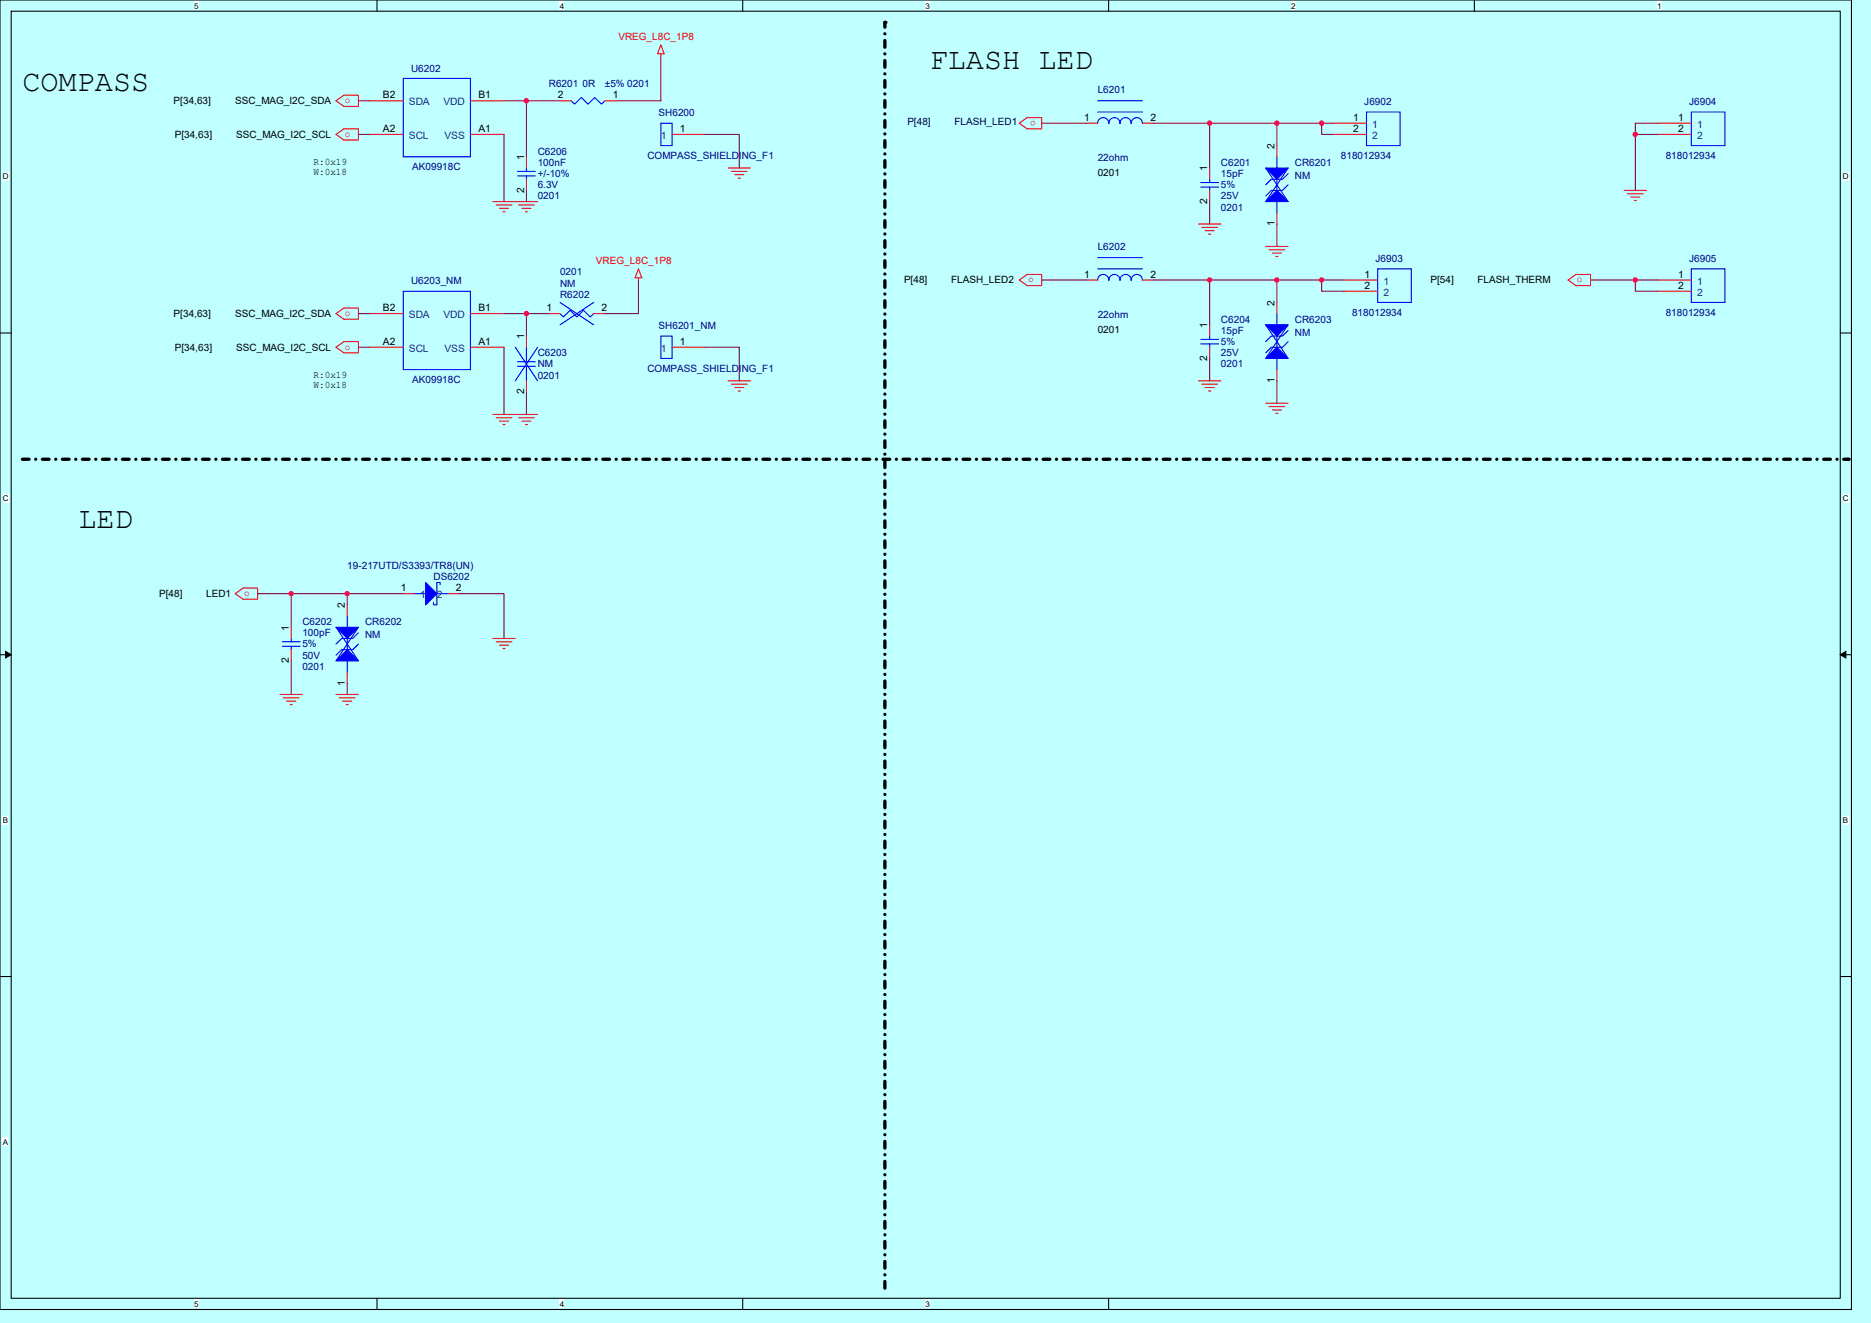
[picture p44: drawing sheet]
<svg xmlns="http://www.w3.org/2000/svg" width="297mm" height="210mm" viewBox="0 0 297 210" stroke-linecap="round" stroke-linejoin="round" font-family="sans-serif">
<defs><g id="words">
<g font-size="4.8">
<text x="147.6" y="10.9">FLASH LED</text>
<text x="3.6" y="14.5">COMPASS</text>
<text x="12.4" y="83.8">LED</text>
</g>
<g font-size="1.6" fill="#000080">
<text x="65.3" y="11.4">U6202</text>
<text x="87.1" y="13.9">R6201 0R</text>
<text x="96" y="13.9">±5% 0201</text>
<text x="174.3" y="14.8">L6201</text>
<text x="216.6" y="16.7">J6902</text>
<text x="268.1" y="16.7">J6904</text>
<text x="104.6" y="18.5">SH6200</text>
<text x="65.4" y="27">AK09918C</text>
<text x="85.4" y="24.5">C6206</text>
<text x="85.4" y="26.3">100nF</text>
<text x="85.4" y="29.9">6.3V</text>
<text x="85.4" y="28.1">+/-10%</text>
<text x="102.8" y="25.3">COMPASS_SHIELDING_F1</text>
<text x="174.3" y="25.6">22ohm</text>
<text x="193.8" y="26.3">C6201</text>
<text x="193.8" y="28.1">15pF</text>
<text x="193.8" y="29.9">5%</text>
<text x="205.5" y="26.3">CR6201</text>
<text x="205.5" y="28.4">NM</text>
<text x="212.8" y="25.3">818012934</text>
<text x="264.4" y="25.3">818012934</text>
<text x="85.4" y="31.6">0201</text>
<text x="193.8" y="33.4">0201</text>
<text x="193.8" y="31.6">25V</text>
<text x="174.3" y="39.6">L6202</text>
<text x="218.4" y="41.6">J6903</text>
<text x="268.1" y="41.6">J6905</text>
<text x="65.3" y="45.1">U6203_NM</text>
<text x="88.9" y="47.3">R6202</text>
<text x="88.9" y="45.5">NM</text>
<text x="88.9" y="43.7">0201</text>
<text x="104.6" y="52.3">SH6201_NM</text>
<text x="174.3" y="50.5">22ohm</text>
<text x="193.8" y="51.2">C6204</text>
<text x="193.8" y="53">15pF</text>
<text x="205.5" y="51.2">CR6203</text>
<text x="205.5" y="53.3">NM</text>
<text x="214.6" y="50.1">818012934</text>
<text x="264.4" y="50.1">818012934</text>
<text x="85.4" y="56.5">C6203</text>
<text x="85.4" y="58.3">NM</text>
<text x="102.8" y="59">COMPASS_SHIELDING_F1</text>
<text x="193.8" y="58.3">0201</text>
<text x="193.8" y="56.5">25V</text>
<text x="193.8" y="54.8">5%</text>
<text x="65.4" y="60.8">AK09918C</text>
<text x="85.4" y="60.1">0201</text>
<text x="55.1" y="90.3">19-217UTD/S3393/TR8(UN)</text>
<text x="68.8" y="92.1">DS6202</text>
<text x="48" y="99.2">C6202</text>
<text x="48" y="101">100pF</text>
<text x="58" y="99.2">CR6202</text>
<text x="58" y="101.3">NM</text>
<text x="48" y="106.3">0201</text>
<text x="48" y="104.5">50V</text>
<text x="48" y="102.8">5%</text>
</g>
<g font-size="1.6" fill="#f00">
<text x="98.2" y="6.4">VREG_L8C_1P8</text>
<text x="54.8" y="16.4">o</text>
<text x="54.8" y="21.7">o</text>
<text x="164.5" y="19.1" transform="rotate(-180 164.5 19.1)">o</text>
<text x="94.6" y="42">VREG_L8C_1P8</text>
<text x="163.2" y="44.8">o</text>
<text x="250.3" y="44.8">o</text>
<text x="54.8" y="50.1">o</text>
<text x="54.8" y="55.5">o</text>
<text x="38.8" y="94.6">o</text>
</g>
<g font-size="1.6">
<text x="27.6" y="16.5">P[34,63]</text>
<text x="37.3" y="16.5">SSC_MAG_I2C_SDA</text>
<text x="60.8" y="15.6">B2</text>
<text x="75.9" y="15.6">B1</text>
<text x="88.5" y="15.6">2</text>
<text x="97.3" y="15.6">1</text>
<text x="27.7" y="21.9">P[34,63]</text>
<text x="37.5" y="21.9">SSC_MAG_I2C_SCL</text>
<text x="60.8" y="21">A2</text>
<text x="75.9" y="21">A1</text>
<text x="107.9" y="21">1</text>
<text x="172.1" y="19.2">1</text>
<text x="182.6" y="19.2">2</text>
<text x="202.3" y="23.6" transform="rotate(-90 202.3 23.6)">2</text>
<text x="214.8" y="19.2">1</text>
<text x="214.8" y="21">2</text>
<text x="266.4" y="19.2">1</text>
<text x="266.4" y="21">2</text>
<text x="49.8" y="26.1">R:0x19</text>
<text x="49.8" y="27.7">W:0x18</text>
<text x="83.2" y="25.4" transform="rotate(-90 83.2 25.4)">1</text>
<text x="174.3" y="27.9">0201</text>
<text x="191.6" y="27.2" transform="rotate(-90 191.6 27.2)">1</text>
<text x="83.2" y="30.6" transform="rotate(-90 83.2 30.6)">2</text>
<text x="191.6" y="32.4" transform="rotate(-90 191.6 32.4)">2</text>
<text x="202.3" y="35.9" transform="rotate(-90 202.3 35.9)">1</text>
<text x="143.5" y="45">P[48]</text>
<text x="151" y="45">FLASH_LED2</text>
<text x="172.1" y="44.1">1</text>
<text x="182.6" y="44.1">2</text>
<text x="216.6" y="44.1">1</text>
<text x="216.6" y="45.8">2</text>
<text x="227.1" y="45">P[54]</text>
<text x="234.5" y="45">FLASH_THERM</text>
<text x="266.4" y="44.1">1</text>
<text x="266.4" y="45.8">2</text>
<text x="27.6" y="50.3">P[34,63]</text>
<text x="37.3" y="50.3">SSC_MAG_I2C_SDA</text>
<text x="60.8" y="49.4">B2</text>
<text x="75.9" y="49.4">B1</text>
<text x="83.2" y="53.9" transform="rotate(-90 83.2 53.9)">1</text>
<text x="86.8" y="49.4">1</text>
<text x="95.5" y="49.4">2</text>
<text x="174.3" y="52.8">0201</text>
<text x="191.6" y="52.1" transform="rotate(-90 191.6 52.1)">1</text>
<text x="202.3" y="48.5" transform="rotate(-90 202.3 48.5)">2</text>
<text x="27.7" y="55.6">P[34,63]</text>
<text x="37.5" y="55.6">SSC_MAG_I2C_SCL</text>
<text x="49.8" y="59.9">R:0x19</text>
<text x="60.8" y="54.7">A2</text>
<text x="75.9" y="54.7">A1</text>
<text x="107.9" y="54.7">1</text>
<text x="191.6" y="57.3" transform="rotate(-90 191.6 57.3)">2</text>
<text x="49.8" y="61.5">W:0x18</text>
<text x="83.2" y="62.6" transform="rotate(-90 83.2 62.6)">2</text>
<text x="202.3" y="60.8" transform="rotate(-90 202.3 60.8)">1</text>
<text x="25.3" y="94.8">P[48]</text>
<text x="32.7" y="94.8">LED1</text>
<text x="63.7" y="93.9">1</text>
<text x="72.4" y="93.9">2</text>
<text x="45.8" y="100.1" transform="rotate(-90 45.8 100.1)">1</text>
<text x="54.7" y="96.5" transform="rotate(-90 54.7 96.5)">2</text>
<text x="45.8" y="105.3" transform="rotate(-90 45.8 105.3)">2</text>
<text x="54.7" y="108.8" transform="rotate(-90 54.7 108.8)">1</text>
</g>
<g font-size="1.6" fill="#004080">
<text x="64.9" y="16.7">SDA</text>
<text x="70.4" y="16.7">VDD</text>
<text x="64.9" y="22.1">SCL</text>
<text x="70.6" y="22.1">VSS</text>
<text x="104.9" y="22.1">1</text>
<text x="217.8" y="20.3">1</text>
<text x="217.8" y="22.1">2</text>
<text x="269.4" y="20.3">1</text>
<text x="269.4" y="22.1">2</text>
<text x="219.6" y="45.2">1</text>
<text x="219.6" y="46.9">2</text>
<text x="269.4" y="45.2">1</text>
<text x="269.4" y="46.9">2</text>
<text x="64.9" y="50.5">SDA</text>
<text x="70.4" y="50.5">VDD</text>
<text x="64.9" y="55.8">SCL</text>
<text x="70.6" y="55.8">VSS</text>
<text x="104.9" y="55.8">1</text>
<text x="66.7" y="95">1</text>
<text x="69.3" y="95">2</text>
</g>
<g font-size="1.6" fill="#000040">
<text x="144" y="19.9">P[48]</text>
<text x="151.5" y="19.9">FLASH_LED1</text>
</g>
<g font-size="1.3">
<text x="30.8" y="1.4">5</text>
<text x="88.9" y="1.4">4</text>
<text x="146.9" y="1.4">3</text>
<text x="205" y="1.4">2</text>
<text x="263" y="1.4">1</text>
<text x=".4" y="28.5">D</text>
<text x="292.5" y="28.5">D</text>
<text x=".4" y="79.5">C</text>
<text x="292.5" y="79.5">C</text>
<text x=".4" y="130.6">B</text>
<text x="292.5" y="130.6">B</text>
<text x=".4" y="181.7">A</text>
<text x="30.8" y="207.4">5</text>
<text x="88.9" y="207.4">4</text>
<text x="146.9" y="207.4">3</text>
</g>
</g></defs>
<path d="M0 0h297v210h-297z" fill="#bfffff"/>
<path d="M0 0h293.9v207.9h-293.9zM1.8 1.8h290.3v204.3h-290.3z" fill="none" stroke="#000" stroke-width=".17"/>
<g fill="#fff">
<path d="M30.8 .2h.7v1.4h-.7z"/>
<path d="M30.8 206.3h.7v1.4h-.7z"/>
</g>
<path d="M59.8 0v1.8M59.8 206.1v1.8" fill="none" stroke="#000" stroke-width=".17"/>
<g fill="#fff">
<path d="M88.9 .2h.7v1.4h-.7z"/>
<path d="M88.9 206.3h.7v1.4h-.7z"/>
</g>
<path d="M117.9 0v1.8M117.9 206.1v1.8" fill="none" stroke="#000" stroke-width=".17"/>
<g fill="#fff">
<path d="M146.9 .2h.7v1.4h-.7z"/>
<path d="M146.9 206.3h.7v1.4h-.7z"/>
</g>
<path d="M176 0v1.8M176 206.1v1.8" fill="none" stroke="#000" stroke-width=".17"/>
<path d="M205 .2h.7v1.4h-.7z" fill="#fff"/>
<path d="M234 0v1.8" fill="none" stroke="#000" stroke-width=".17"/>
<g fill="#fff">
<path d="M263.1 .2h.7v1.4h-.7z"/>
<path d="M.4 27.3h1v1.4h-1z"/>
<path d="M292.6 27.3h.9v1.4h-.9z"/>
<path d="M.4 78.4h1v1.4h-1z"/>
<path d="M292.6 78.4h.9v1.4h-.9z"/>
</g>
<path d="M0 52.9h1.8M292.1 52.9h1.8" fill="none" stroke="#000" stroke-width=".17"/>
<g fill="#fff">
<path d="M.4 129.5h.9v1.4h-.9z"/>
<path d="M292.6 129.5h.8v1.4h-.8z"/>
</g>
<path d="M0 103.9h1.8M292.1 103.9h1.8" fill="none" stroke="#000" stroke-width=".17"/>
<path d="M.9 103.4l.9 .5-.9 .5zM292.1 103.9l.9-.5v1z" fill="#000" stroke="#000" stroke-width=".16"/>
<path d="M.4 180.5h.9v1.4h-.9z" fill="#fff"/>
<path d="M0 155h1.8M292.1 155h1.8" fill="none" stroke="#000" stroke-width=".17"/>
<path d="M3.6 72.9h289.8M140.5 204.5v-200.9" fill="none" stroke="#000" stroke-width=".53" stroke-dasharray="1.1 1.1 0 1.1"/>
<g fill="#000" stroke-dasharray="1.1 1.1 0 1.1">
<circle cx="140.5" cy="3.6" r=".26"/>
<circle cx="293.4" cy="72.9" r=".26"/>
</g>
<g fill="none" stroke="#f00" stroke-width=".17">
<path d="M53.3 16l1.3-.9h2.3v1.8h-2.3zM58.7 16h5.3M74.7 16h5.3M88.9 16h1.8M96 16h1.8M104.9 8.5v.4M104.9 7.1l.5 1.4h-1zM161.8 19.6l1.2-.9h2.4v1.7h-2.4zM172.5 19.6h1.7M181.4 19.6h1.7M211.6 19.6h5.3M263.1 19.6h5.4"/>
<path d="M53.3 21.3l1.3-.9h2.3v1.8h-2.3zM58.7 21.3h5.3M74.7 21.3h5.3M78.2 32h7.1M78.8 32.5h2.5M79.3 33.1h1.4M79.8 33.6h.4M82.3 32.5h2.5M82.8 33.1h1.5M83.4 33.6h.3M83.6 24.9v1.8M83.6 28.4v1.8"/>
<path d="M106.7 21.3h5.3M115.6 26.7h3.5M116.1 27.2h2.5M116.6 27.7h1.5M117.2 28.3h.3M190.2 35.6h3.6M190.8 36.1h2.5M191.3 36.6h1.4M191.9 37.2h.3M192 26.7v1.7M192 30.2v1.8M200.9 39.1h3.6"/>
<path d="M201.4 39.6h2.5M202.7 33.8v1.8M202.7 23.1v1.8M211.6 21.3h5.3M257.8 30.2h3.6M258.3 30.8h2.5M258.9 31.3h1.4M259.4 31.8h.4M263.1 21.3h5.4M53.3 49.8l1.3-.9h2.3v1.8h-2.3zM53.3 55.1l1.3-.9h2.3v1.8h-2.3zM58.7 55.1h5.3"/>
<path d="M58.7 49.8h5.3M74.7 55.1h5.3M74.7 49.8h5.3M83.6 53.3v1.8M87.1 49.8h1.8M94.2 49.8h1.8M101.3 44.1v.3M101.3 42.7l.6 1.4h-1.1zM106.7 55.1h5.3M161.8 44.4l1.2-.8h2.4v1.7h-2.4zM172.5 44.4h1.7M181.4 44.4h1.7"/>
<path d="M192 51.6v1.7M192 55.1v1.8M202 40.2h1.4M202.5 40.7h.4M202.7 58.7v1.8M202.7 48v1.8M213.4 44.4h5.3M213.4 46.2h5.3M248.9 44.4l1.3-.8h2.3v1.7h-2.3zM263.1 44.4h5.4M263.1 46.2h5.4M78.2 65.8h7.1"/>
<path d="M78.8 66.3h2.5M79.3 66.8h1.4M79.8 67.4h.4M82.3 66.3h2.5M82.8 66.8h1.5M83.4 67.4h.3M83.6 60.5v1.7M115.6 60.5h3.5M116.1 61h2.5M116.6 61.5h1.5M117.2 62.1h.3M190.2 60.5h3.6"/>
<path d="M190.8 61h2.5M191.3 61.5h1.4M191.9 62.1h.3M200.9 64h3.6M201.4 64.5h2.5M202 65.1h1.4M202.5 65.6h.4M37.3 94.2l1.3-.9h2.3v1.8h-2.3zM46.2 99.6v1.7M55.1 96v1.8M64 94.2h1.8M71.1 94.2h1.8"/>
<path d="M44.5 110.2h3.5M45 110.8h2.5M45.5 111.3h1.4M46.1 111.8h.3M46.2 103.1v1.8M53.3 110.2h3.6M53.9 110.8h2.5M54.4 111.3h1.4M54.9 111.8h.4M55.1 106.7v1.8M78.2 101.3h3.6M78.8 101.9h2.5"/>
<path d="M79.3 102.4h1.4M79.8 103h.4"/>
</g>
<g fill="none" stroke="#00f" stroke-width=".17">
<path d="M64 12.4h10.7v12.5h-10.7zM90.7 16l.5 .5 1.1-1 1 1 1.1-1 1.1 1 .5-.5M104.9 19.6h1.8v3.5h-1.8zM174.2 19.6a.88 .88 0 0 1 .9-.9 .88 .88 0 0 1 .9 .9M174.2 17.8h7.2M174.2 16h7.2M176 19.6a.88 .88 0 0 1 .9-.9 .88 .88 0 0 1 .9 .9 .88 .88 0 0 1 .9-.9 .88 .88 0 0 1 .9 .9 .88 .88 0 0 1 .9-.9 .88 .88 0 0 1 .8 .9M216.9 17.8h5.3v5.3h-5.3zM268.5 17.8h5.3v5.3h-5.3zM82.1 27.2h2.9M82.1 27.9h2.9M83.6 26.7v.5"/>
<path d="M83.6 27.9v.5M190.6 29h2.8M190.6 29.7h2.8M192 28.4v.6M192 29.7v.5M200.9 26.7l3.6 5.3M202.7 32v1.8M202.7 28.4v1.8M202.7 24.9v1.8M204.5 29.3l-.9 .9h-1.8l-.9 .9M204.5 26.7l-3.6 5.3M204.5 27.6l-.9 .8h-1.8l-.9 .9"/>
<path d="M64 46.2h10.7v12.5h-10.7zM81.8 55.1l3.5 5.4M82.1 57.4h2.9M82.1 58.1h2.9M83.6 55.1v2.3M83.6 58.1v2.4M85.3 55.1l-3.5 5.4M88.9 49.8l.5 .5 1.1-1 1.1 1 1-1 1.1 1 .5-.5M88.9 48l5.3 3.6M94.2 48l-5.3 3.6M104.9 53.3h1.8v3.6h-1.8zM174.2 42.7h7.2"/>
<path d="M174.2 40.9h7.2M176 44.4v.1a.88 .88 0 0 0-.9-.9 .88 .88 0 0 0-.9 .9v-.1M181.3 44.4v.1a.88 .88 0 0 0-.8-.9 .88 .88 0 0 0-.9 .9 .88 .88 0 0 0-.9-.9 .88 .88 0 0 0-.9 .9 .88 .88 0 0 0-.9-.9 .88 .88 0 0 0-.9 .9v-.1M190.6 53.9h2.8M190.6 54.6h2.8M192 53.3v.6M192 54.6v.5M200.9 51.6l3.6 5.3M202.7 56.9v1.8M202.7 53.3v1.8M202.7 49.8v1.8M204.5 54.2l-.9 .9h-1.8l-.9 .9"/>
<path d="M204.5 51.6l-3.6 5.3M204.5 52.5l-.9 .8h-1.8l-.9 .9M218.7 42.7h5.3v5.3h-5.3zM268.5 42.7h5.3v5.3h-5.3zM53.3 99.6l3.6 5.3M55.1 97.8v1.8M56.9 99.6l-3.6 5.3M65.8 94.2h1.8M69.3 94.2h1.8M69.9 92.8v-.3h-.6v3.5h-.5v-.3M44.8 101.9h2.8M44.8 102.6h2.8"/>
<path d="M46.2 101.3v.6M46.2 102.6v.5M55.1 104.9v1.8M55.1 101.3v1.8M56.9 102.2l-.9 .9h-1.8l-.9 .9M56.9 100.5l-.9 .8h-1.8l-.9 .9"/>
</g>
<g fill="#00f" stroke="#00f" stroke-width=".17">
<path d="M67.6 92.5l1.7 1.7-1.7 1.8z"/>
<path d="M55.1 103.1l1.8 1.8h-3.6z"/>
<path d="M53.3 99.6h3.6l-1.8 1.7z"/>
<path d="M202.7 55.1l1.8 1.8h-3.6z"/>
<path d="M200.9 51.6h3.6l-1.8 1.7z"/>
<path d="M202.7 30.2l1.8 1.8h-3.6z"/>
<path d="M200.9 26.7h3.6l-1.8 1.7z"/>
</g>
<g fill="none" stroke="#800040" stroke-width=".17">
<path d="M56.9 16h1.8M80 16h3.6M83.6 16v8.9M83.6 16h5.3M104.9 8.9v7.1h-7.1M165.4 19.6h7.1M183.1 19.6h8.9M192 19.6v7.1M192 19.6h10.7M202.7 19.6v3.5M202.7 19.6h7.1M209.8 19.6v1.7h1.8"/>
<path d="M209.8 19.6h1.8M263.1 19.6h-3.5v1.7M56.9 21.3h1.8M80 21.3v10.7M83.6 30.2v1.8M112 21.3h5.3v5.4M192 32v3.6M202.7 35.6v3.5M263.1 21.3h-3.5v8.9M56.9 49.8h1.8M56.9 55.1h1.8M80 55.1v10.7"/>
<path d="M80 49.8h3.6M83.6 49.8v3.5M83.6 49.8h3.5M101.3 44.4v5.4h-5.3M112 55.1h5.3v5.4M165.4 44.4h7.1M183.1 44.4h8.9M192 44.4v7.2M192 56.9v3.6M192 44.4h10.7M202.7 44.4v3.6M202.7 44.4h7.1"/>
<path d="M209.8 44.4v1.8h3.6M209.8 44.4h3.6M252.5 44.4h7.1M263.1 44.4h-3.5v1.8h3.5M83.6 62.2v3.6M202.7 60.5v3.5M40.9 94.2h5.3M46.2 94.2v5.4M46.2 94.2h8.9M55.1 94.2v1.8M55.1 94.2h8.9M72.9 94.2h7.1v7.1"/>
<path d="M46.2 104.9v5.3M55.1 108.5v1.7"/>
</g>
<g fill="#f0f" stroke="#f0f" stroke-width=".17">
<circle cx="83.6" cy="16" r=".35"/>
<circle cx="192" cy="19.5" r=".35"/>
<circle cx="46.2" cy="94.2" r=".35"/>
<circle cx="55.1" cy="94.2" r=".35"/>
<circle cx="83.6" cy="49.8" r=".35"/>
<circle cx="209.8" cy="19.5" r=".35"/>
<circle cx="202.7" cy="19.5" r=".35"/>
<circle cx="192" cy="44.4" r=".35"/>
<circle cx="209.8" cy="44.4" r=".35"/>
<circle cx="202.7" cy="44.4" r=".35"/>
<circle cx="259.6" cy="21.3" r=".35"/>
<circle cx="259.6" cy="44.4" r=".35"/>
</g>
<use href="#words"/>
</svg>
